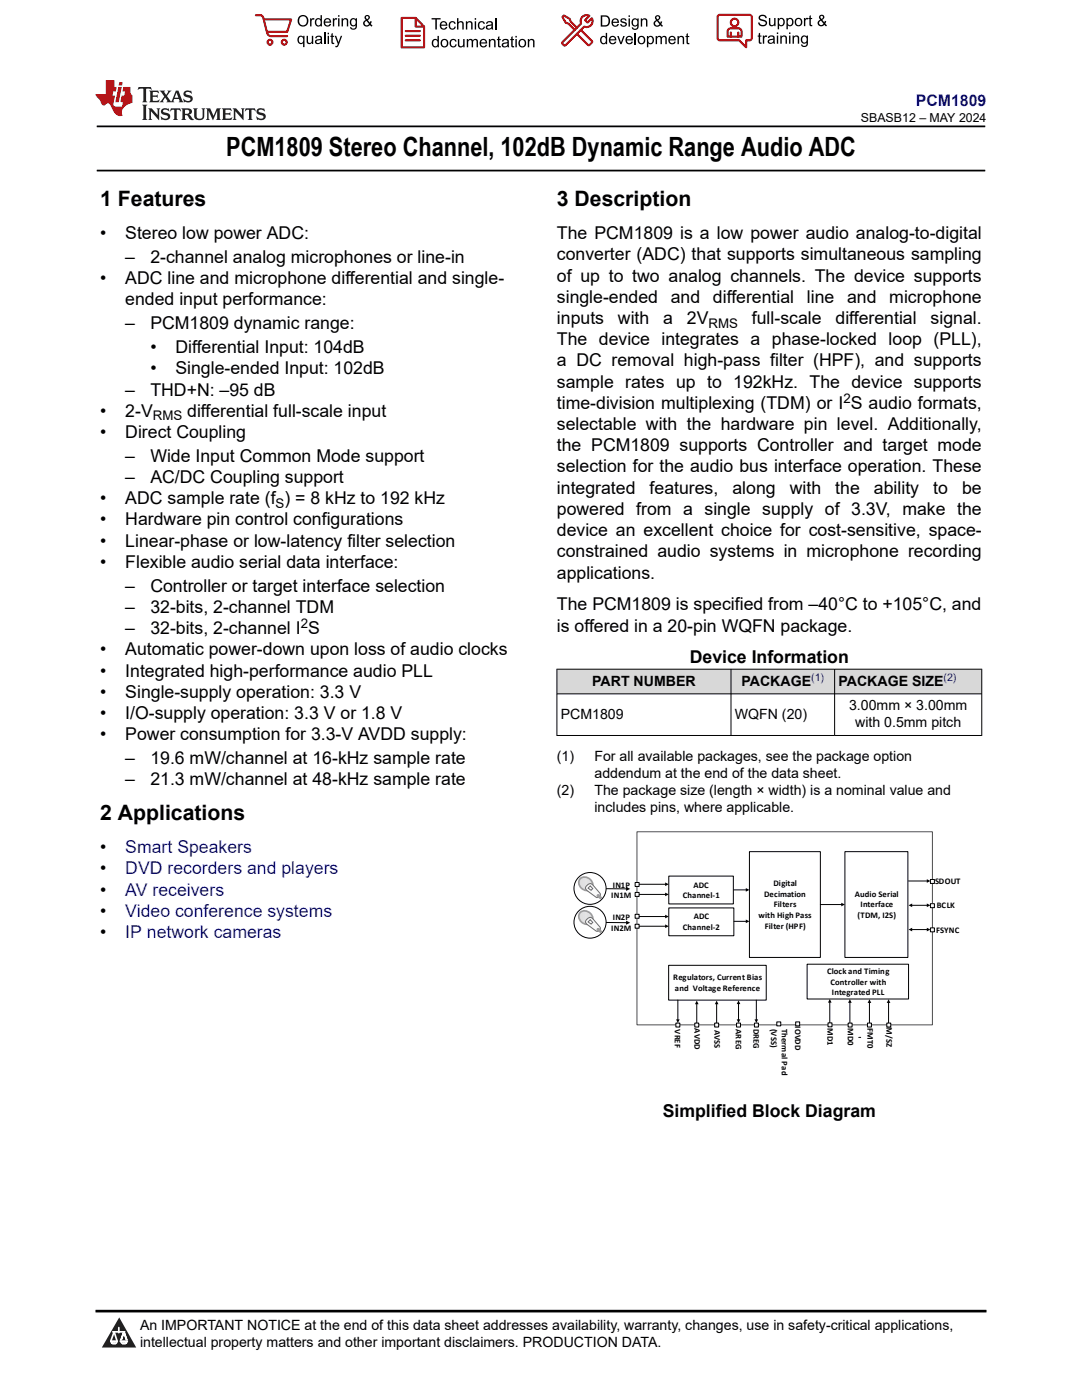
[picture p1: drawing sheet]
<svg xmlns="http://www.w3.org/2000/svg" width="216mm" height="279mm" viewBox="0 0 216 279" stroke-linecap="round" stroke-linejoin="round" font-family="sans-serif">
<defs><g id="words">
<text font-size="5.3" x="45.1" y="31.2">PCM1809 Stereo Channel, 102dB Dynamic Range Audio ADC</text>
<g font-size="4.2">
<text x="20" y="41.2">1 Features</text>
<text x="111.1" y="41.2">3 Description</text>
<text x="20" y="163.7">2 Applications</text>
</g>
<g font-size="3.5">
<text x="20" y="47.7">•</text>
<text x="25" y="47.7">Stereo low power ADC:</text>
<text x="111.1" y="47.7">The PCM1809 is a low power audio analog-to-digital</text>
<text x="25" y="52.5">–</text>
<text x="30" y="52.5">2-channel analog microphones or line-in</text>
<text x="111.1" y="52">converter (ADC) that supports simultaneous sampling</text>
<text x="20" y="56.7">•</text>
<text x="25" y="56.7">ADC line and microphone differential and single-</text>
<text x="111.1" y="56.2">of up to two analog channels. The device supports</text>
<text x="25" y="61">ended input performance:</text>
<text x="25" y="65.7">–</text>
<text x="30" y="65.7">PCM1809 dynamic range:</text>
<text x="111.1" y="60.4">single-ended</text>
<text x="111.1" y="64.7">inputs</text>
<text x="123.3" y="64.7">with</text>
<text x="132.3" y="64.7">a</text>
<text x="133.9" y="60.4">and</text>
<text x="137.1" y="64.7">2V</text>
<text x="142.3" y="60.4">differential</text>
<text x="150" y="64.7">full-scale</text>
<text x="161" y="60.4">line</text>
<text x="166.7" y="64.7">differential</text>
<text x="169" y="60.4">and</text>
<text x="177.5" y="60.4">microphone</text>
<text x="185.7" y="64.7">signal.</text>
<text x="30" y="70.5">•</text>
<text x="35" y="70.5">Differential Input: 104dB</text>
<text x="111.1" y="68.9">The device integrates a phase-locked loop (PLL),</text>
<text x="30" y="74.7">•</text>
<text x="35" y="74.7">Single-ended Input: 102dB</text>
<text x="111.1" y="73.1">a DC removal high-pass filter (HPF), and supports</text>
<text x="111.1" y="77.4">sample rates up to 192kHz. The device supports</text>
<text x="20" y="83.2">•</text>
<text x="25" y="78.9">–</text>
<text x="25" y="83.2">2-V</text>
<text x="30" y="78.9">THD+N: –95 dB</text>
<text x="37.3" y="83.2">differential full-scale input</text>
<text x="111.1" y="81.6">time-division multiplexing (TDM) or I S audio formats,</text>
<text x="20" y="87.4">•</text>
<text x="25" y="87.4">Direct Coupling</text>
<text x="111.1" y="85.8">selectable with the hardware pin level. Additionally,</text>
<text x="25" y="92.2">–</text>
<text x="30" y="92.2">Wide Input Common Mode support</text>
<text x="111.1" y="94.3">selection for the audio bus interface operation. These</text>
<text x="111.1" y="90.1">the PCM1809 supports Controller and target mode</text>
<text x="20" y="100.6">•</text>
<text x="25" y="96.4">–</text>
<text x="25" y="100.6">ADC sample rate (f ) = 8 kHz to 192 kHz</text>
<text x="30" y="96.4">AC/DC Coupling support</text>
<text x="111.1" y="98.5">integrated</text>
<text x="129.6" y="98.5">features,</text>
<text x="146.2" y="98.5">along</text>
<text x="157.6" y="98.5">with</text>
<text x="166.7" y="98.5">the</text>
<text x="174.4" y="98.5">ability</text>
<text x="186.2" y="98.5">to</text>
<text x="192" y="98.5">be</text>
<text x="20" y="104.9">•</text>
<text x="25" y="104.9">Hardware pin control configurations</text>
<text x="111.1" y="102.8">powered from a single supply of 3.3V, make the</text>
<text x="111.1" y="107">device an excellent choice for cost-sensitive, space-</text>
<text x="20" y="109.1">•</text>
<text x="20" y="113.3">•</text>
<text x="25" y="109.1">Linear-phase or low-latency filter selection</text>
<text x="25" y="113.3">Flexible audio serial data interface:</text>
<text x="111.1" y="111.2">constrained audio systems in microphone recording</text>
<text x="25" y="118.1">–</text>
<text x="30" y="118.1">Controller or target interface selection</text>
<text x="111.1" y="115.5">applications.</text>
<text x="25" y="122.3">–</text>
<text x="30" y="122.3">32-bits, 2-channel TDM</text>
<text x="111.1" y="121.8">The PCM1809 is specified from –40°C to +105°C, and</text>
<text x="20" y="130.8">•</text>
<text x="25" y="126.6">–</text>
<text x="25" y="130.8">Automatic power-down upon loss of audio clocks</text>
<text x="30" y="126.6">32-bits, 2-channel I S</text>
<text x="111.1" y="126">is offered in a 20-pin WQFN package.</text>
<text x="20" y="135">•</text>
<text x="25" y="135">Integrated high-performance audio PLL</text>
<text x="137.6" y="132.4">Device Information</text>
<text x="20" y="139.3">•</text>
<text x="20" y="143.5">•</text>
<text x="25" y="139.3">Single-supply operation: 3.3 V</text>
<text x="25" y="143.5">I/O-supply operation: 3.3 V or 1.8 V</text>
<text x="20" y="147.7">•</text>
<text x="25" y="147.7">Power consumption for 3.3-V AVDD supply:</text>
<text x="25" y="152.5">–</text>
<text x="30" y="152.5">19.6 mW/channel at 16-kHz sample rate</text>
<text x="25" y="156.7">–</text>
<text x="30" y="156.7">21.3 mW/channel at 48-kHz sample rate</text>
<text x="20" y="170.3">•</text>
<text x="20" y="174.5">•</text>
<text x="20" y="178.7">•</text>
<text x="20" y="183">•</text>
<text x="20" y="187.2">•</text>
<text x="132.2" y="222.9">Simplified Block Diagram</text>
</g>
<g font-size="3.5" fill="#00f">
<text x="25" y="170.3">Smart Speakers</text>
<text x="25" y="174.5">DVD recorders and players</text>
<text x="25" y="178.7">AV receivers</text>
<text x="25" y="183">Video conference systems</text>
<text x="25" y="187.2">IP network cameras</text>
</g>
<text font-size="3.2" fill="#00f" x="182.7" y="21.1">PCM1809</text>
<g font-size="2.8">
<text x="118.2" y="136.8">PART NUMBER</text>
<text x="148" y="136.8">PACKAGE</text>
<text x="167.3" y="136.8">PACKAGE SIZE</text>
<text x="111.9" y="143.4">PCM1809</text>
<text x="146.6" y="143.4">WQFN (20)</text>
<text x="169.4" y="141.7">3.00mm × 3.00mm</text>
<text x="170.6" y="145.1">with 0.5mm pitch</text>
<text x="111.1" y="151.9">(1)</text>
<text x="118.6" y="151.9">For all available packages, see the package option</text>
<text x="118.6" y="155.3">addendum at the end of the data sheet.</text>
<text x="111.1" y="158.7">(2)</text>
<text x="118.6" y="158.7">The package size (length × width) is a nominal value and</text>
<text x="118.6" y="162.1">includes pins, where applicable.</text>
<text x="27.9" y="265.5">An IMPORTANT NOTICE at the end of this data sheet addresses availability, warranty, changes, use in safety-critical applications,</text>
<text x="27.9" y="268.9">intellectual property matters and other important disclaimers. PRODUCTION DATA.</text>
</g>
<g font-size="2.6">
<text x="141.4" y="65.4">RMS</text>
<text x="30.5" y="83.9">RMS</text>
<text x="168.3" y="80.4">2</text>
<text x="55" y="101.3">S</text>
<text x="60" y="125.4">2</text>
</g>
<text font-size="2.5" x="171.8" y="24.3">SBASB12 – MAY 2024</text>
<g font-size="2.1" fill="#00f">
<text x="161.9" y="135.9">(1)</text>
<text x="188.3" y="135.9">(2)</text>
</g>
<g font-size="1.7">
<text x="122" y="179.1">IN1M</text>
<text x="122.3" y="177.2">IN1P</text>
<text x="136.2" y="179.2">Channel-1</text>
<text x="138.4" y="177.1">ADC</text>
<text x="152.5" y="179">Decimation</text>
<text x="154.3" y="176.8">Digital</text>
<text x="170.6" y="179">Audio Serial</text>
<text x="186.6" y="176.5">SDOUT</text>
<text x="122" y="185.7">IN2M</text>
<text x="122.3" y="183.5">IN2P</text>
<text x="136.3" y="185.6">Channel-2</text>
<text x="138.4" y="183.5">ADC</text>
<text x="151.4" y="183.2">with High Pass</text>
<text x="152.6" y="185.3">Filter (HPF)</text>
<text x="154.4" y="181.1">Filters</text>
<text x="171.1" y="183.2">(TDM, I2S)</text>
<text x="171.7" y="181.1">Interface</text>
<text x="186.9" y="181.3">BCLK</text>
<text x="186.8" y="186.1">FSYNC</text>
<text x="134.3" y="195.7">Regulators, Current Bias</text>
<text x="134.7" y="197.8">and Voltage Reference</text>
<text x="165" y="194.4">Clock and Timing</text>
<text x="165.7" y="196.5">Controller with</text>
<text x="166" y="198.6">Integrated PLL</text>
<text x="134.7" y="205.4" transform="rotate(90 134.7 205.4)">VREF</text>
<text x="138.6" y="205.2" transform="rotate(90 138.6 205.2)">AVDD</text>
<text x="142.6" y="205.5" transform="rotate(90 142.6 205.5)">AVSS</text>
<text x="146.8" y="205.3" transform="rotate(90 146.8 205.3)">AREG</text>
<text x="150.4" y="205.3" transform="rotate(90 150.4 205.3)">DREG</text>
<text x="153.9" y="205.3" transform="rotate(90 153.9 205.3)">(VSS)</text>
<text x="156" y="205.3" transform="rotate(90 156 205.3)">Thermal Pad</text>
<text x="158.7" y="204.8" transform="rotate(90 158.7 204.8)">IOVDD</text>
<text x="165.1" y="205.1" transform="rotate(90 165.1 205.1)">MD1</text>
<text x="169.1" y="205.2" transform="rotate(90 169.1 205.2)">MD0</text>
<text x="173.1" y="205.1" transform="rotate(90 173.1 205.1)">FMT0</text>
<text x="176.9" y="205" transform="rotate(90 176.9 205)">M/SZ</text>
</g>
</g></defs>
<path d="M19.3 25.2h177.3M19.3 34h177.3" fill="none" stroke="#000" stroke-width=".35"/>
<g fill="#d8d8d8">
<path d="M111.1 133.6h84.8v4.9h-84.8z" fill-rule="evenodd"/>
<path d="M111.2 133.6h34.6v4.8h-34.6z" fill-rule="evenodd"/>
<path d="M145.9 133.6h20.6v4.8h-20.6z" fill-rule="evenodd"/>
<path d="M166.6 133.6h29.2v4.8h-29.2z" fill-rule="evenodd"/>
</g>
<path d="M111.1 133.6h84.9M111.1 138.5h84.9M111.1 133.5v13.3M145.9 133.5v13.3M166.5 133.5v13.3M195.9 133.5v13.3M111.1 146.8h84.9M120.7 184.1h4.3" fill="none" stroke="#000" stroke-width=".2"/>
<path d="M124.9 183.7l.8 .4-.8 .4z" fill="#000"/>
<circle cx="117.7" cy="184.1" r="3.2" fill="#fff"/>
<circle cx="117.7" cy="184.1" r="3.2" fill="none" stroke="#000" stroke-width=".2"/>
<path d="M115.6 181.8v2.7M118.2 181.8v2.7" fill="none" stroke="#ddd" stroke-width=".27"/>
<path d="M115.8 181.8v2.7M118 181.8v2.7" fill="none" stroke="#dedede" stroke-width=".2"/>
<path d="M115.9 181.8v2.7M117.9 181.8v2.7" fill="none" stroke="#dfdede" stroke-width=".2"/>
<path d="M115.9 181.8v2.7M117.8 181.8v2.7" fill="none" stroke="#dfdfdf" stroke-width=".2"/>
<path d="M116 181.8v2.7M117.7 181.8v2.7" fill="none" stroke="#e0dfdf" stroke-width=".2"/>
<path d="M116.1 181.8v2.7M117.6 181.8v2.7" fill="none" stroke="#e0e0e0" stroke-width=".2"/>
<path d="M116.2 181.8v2.7M117.5 181.8v2.7" fill="none" stroke="#e1e0e0" stroke-width=".2"/>
<path d="M117.4 181.8v2.7" fill="none" stroke="#e1e1e1" stroke-width=".2"/>
<path d="M116.3 181.8v2.7M116.4 181.8v2.7M117.3 181.8v2.7" fill="none" stroke="#e2e1e1" stroke-width=".2"/>
<path d="M116.5 181.8v2.7M116.6 181.8v2.7M117.1 181.8v2.7M117.2 181.8v2.7" fill="none" stroke="#e3e2e2" stroke-width=".2"/>
<path d="M116.7 181.8v2.7M116.8 181.8v2.7M116.9 181.8v2.7M117 181.8v2.7" fill="none" stroke="#e4e3e3" stroke-width=".2"/>
<path d="M115.8 182.1a1.54 1.54 0 0 1 2 .1 1.54 1.54 0 0 1 .2 2 1.54 1.54 0 0 1-2-.2 1.54 1.54 0 0 1-.2-1.9z" fill="none" stroke="#9d9d9d" stroke-width=".34"/>
<path d="M117.1 183.4l.4-.2a.71 .71 0 0 1 .9 .3l1.3 1.5a.56 .56 0 0 1-.1 .7 .56 .56 0 0 1-.7 .1l-1.6-1.2a.67 .67 0 0 1-.4-.8z" fill-rule="evenodd" fill="#fafafa"/>
<path d="M117.1 183.4l.4-.2a.71 .71 0 0 1 .9 .3l1.3 1.5a.56 .56 0 0 1-.1 .7 .56 .56 0 0 1-.7 .1l-1.6-1.2a.67 .67 0 0 1-.4-.8z" fill="none" stroke="#6c6c6c" stroke-width=".2"/>
<path d="M117.8 183.5l.5 .6-.4 .3-.6-.4z" fill-rule="evenodd" fill="#fafafa"/>
<path d="M117.8 183.5l.5 .6-.4 .3-.6-.4z" fill="none" stroke="#6c6c6c" stroke-width=".2"/>
<path d="M119.2 185.3h.4l.4 .5v.2l-.3 .1-.5-.4z" fill-rule="evenodd" fill="#9d9d9d"/>
<path d="M119.2 185.3h.4l.4 .5v.2l-.3 .1-.5-.4z" fill="none" stroke="#9d9d9d" stroke-width=".2"/>
<path d="M120.7 177.4h4.3" fill="none" stroke="#000" stroke-width=".2"/>
<path d="M124.9 177l.8 .4-.8 .4z" fill="#000"/>
<circle cx="117.7" cy="177.3" r="3.2" fill="#fff"/>
<circle cx="117.7" cy="177.3" r="3.2" fill="none" stroke="#000" stroke-width=".2"/>
<path d="M115.6 175v2.8M118.2 175v2.8" fill="none" stroke="#ddd" stroke-width=".27"/>
<path d="M115.8 175v2.8M118 175v2.8" fill="none" stroke="#dedede" stroke-width=".2"/>
<path d="M115.9 175v2.8M117.9 175v2.8" fill="none" stroke="#dfdede" stroke-width=".2"/>
<path d="M115.9 175v2.8M117.8 175v2.8" fill="none" stroke="#dfdfdf" stroke-width=".2"/>
<path d="M116 175v2.8M117.7 175v2.8" fill="none" stroke="#e0dfdf" stroke-width=".2"/>
<path d="M116.1 175v2.8M117.6 175v2.8" fill="none" stroke="#e0e0e0" stroke-width=".2"/>
<path d="M116.2 175v2.8M117.5 175v2.8" fill="none" stroke="#e1e0e0" stroke-width=".2"/>
<path d="M117.4 175v2.8" fill="none" stroke="#e1e1e1" stroke-width=".2"/>
<path d="M116.3 175v2.8M116.4 175v2.8M117.3 175v2.8" fill="none" stroke="#e2e1e1" stroke-width=".2"/>
<path d="M116.5 175v2.8M116.6 175v2.8M117.1 175v2.8M117.2 175v2.8" fill="none" stroke="#e3e2e2" stroke-width=".2"/>
<path d="M116.7 175v2.8M116.8 175v2.8M116.9 175v2.8M117 175v2.8" fill="none" stroke="#e4e3e3" stroke-width=".2"/>
<path d="M115.8 175.3a1.54 1.54 0 0 1 2 .2 1.54 1.54 0 0 1 .2 1.9 1.54 1.54 0 0 1-2-.1 1.54 1.54 0 0 1-.2-2z" fill="none" stroke="#9d9d9d" stroke-width=".34"/>
<path d="M117.1 176.7l.4-.3a.71 .71 0 0 1 .9 .4l1.3 1.5a.57 .57 0 0 1-.1 .7 .57 .57 0 0 1-.7 0l-1.6-1.2a.66 .66 0 0 1-.4-.8z" fill-rule="evenodd" fill="#fafafa"/>
<path d="M117.1 176.7l.4-.3a.71 .71 0 0 1 .9 .4l1.3 1.5a.57 .57 0 0 1-.1 .7 .57 .57 0 0 1-.7 0l-1.6-1.2a.66 .66 0 0 1-.4-.8z" fill="none" stroke="#6c6c6c" stroke-width=".2"/>
<path d="M117.8 176.8l.5 .5-.4 .4-.6-.5z" fill-rule="evenodd" fill="#fafafa"/>
<path d="M117.8 176.8l.5 .5-.4 .4-.6-.5z" fill="none" stroke="#6c6c6c" stroke-width=".2"/>
<path d="M119.2 178.6h.4l.4 .5v.2h-.3l-.5-.3z" fill-rule="evenodd" fill="#9d9d9d"/>
<path d="M119.2 178.6h.4l.4 .5v.2h-.3l-.5-.3z" fill="none" stroke="#9d9d9d" stroke-width=".2"/>
<path d="M127.1 166h59v38.5h-59z" fill="none" stroke="#505050" stroke-width=".2"/>
<g fill="none" stroke="#000" stroke-width=".2">
<path d="M127.1 176.5h5.7M127.3 178.5h5.5M133.4 174.8h12.9v5.6h-12.9zM146.4 177.6h2.5M149.5 170h14.2v21.1h-14.2zM168.6 170h12.6v21.1h-12.6zM181.3 175.8h3.7M127.1 182.9h5.7M127.3 184.9h5.5M133.4 192.6h19.5v7h-19.5zM133.4 181.2h13v5.5h-13zM135.3 199.6v3.9"/>
<path d="M146.5 183.9h2.4M150.9 199.6v3.9M163.7 180.5h4.3M181.9 180.7h3.1M181.9 185.5h3.1M139 200.3v4M143 200.3v4M147.4 200.3v3.2M169.6 200v4.2M173.5 200.1v4.1M177.3 200.1v4.1"/>
</g>
<g fill="#000">
<path d="M132.7 176.1l.7 .4-.7 .3zM132.7 178.1l.7 .4-.7 .4zM148.8 177.2l.7 .4-.7 .4zM184.9 175.5l.8 .3-.8 .4zM132.7 182.6l.7 .3-.7 .4zM132.7 184.5l.7 .4-.7 .3zM148.8 183.5l.7 .4-.7 .3zM167.9 180.2l.7 .3-.7 .4zM181.3 180.7l.7-.4v.7zM181.3 185.5l.7-.3v.7zM184.9 180.3l.8 .4-.8 .3zM184.9 185.2l.8 .3-.8 .4z"/>
<path d="M134.9 203.4h.7l-.3 .8zM139 199.7l.4 .7h-.7zM143 199.7l.4 .7h-.8zM147.4 199.7l.3 .7h-.7zM147 203.4h.7l-.3 .8zM150.6 203.4h.7l-.4 .8zM169.6 199.4l.3 .7h-.7zM173.5 199.4l.3 .8h-.7zM177.3 199.4l.4 .8h-.8z"/>
</g>
<path d="M126.7 176.8l.8 .1z" fill-rule="evenodd" fill="#f0f0f0"/>
<path d="M126.7 176.7l.8 .1z" fill-rule="evenodd" fill="#f1f1f1"/>
<path d="M126.7 176.7h.8z" fill-rule="evenodd" fill="#f3f3f3"/>
<g fill="#f4f4f4">
<path d="M126.7 176.6l.8 .1z" fill-rule="evenodd"/>
<path d="M126.7 176.6h.8z" fill-rule="evenodd"/>
</g>
<path d="M126.7 176.6h.8z" fill-rule="evenodd" fill="#f5f5f5"/>
<path d="M126.7 176.5l.8 .1z" fill-rule="evenodd" fill="#f6f6f6"/>
<path d="M126.7 176.5h.8z" fill-rule="evenodd" fill="#f7f7f7"/>
<path d="M126.7 176.5h.8z" fill-rule="evenodd" fill="#f8f8f8"/>
<path d="M126.7 176.4l.8 .1z" fill-rule="evenodd" fill="#f9f9f9"/>
<path d="M126.7 176.4h.8z" fill-rule="evenodd" fill="#fafafa"/>
<path d="M126.7 176.4h.8z" fill-rule="evenodd" fill="#fbfbfb"/>
<path d="M126.7 176.3l.8 .1z" fill-rule="evenodd" fill="#fcfcfc"/>
<path d="M126.7 176.2l.8 .1z" fill-rule="evenodd" fill="#fefefe"/>
<path d="M126.7 176.1l.8 .1z" fill-rule="evenodd" fill="#fff"/>
<path d="M126.7 176.1h.8v.8h-.8z" fill="none" stroke="#000" stroke-width=".2"/>
<path d="M126.7 178.8l.8 .1z" fill-rule="evenodd" fill="#f0f0f0"/>
<path d="M126.7 178.7l.8 .1z" fill-rule="evenodd" fill="#f1f1f1"/>
<path d="M126.7 178.6l.8 .1z" fill-rule="evenodd" fill="#f3f3f3"/>
<g fill="#f4f4f4">
<path d="M126.7 178.6h.8z" fill-rule="evenodd"/>
<path d="M126.7 178.6h.8z" fill-rule="evenodd"/>
</g>
<path d="M126.7 178.5l.8 .1z" fill-rule="evenodd" fill="#f5f5f5"/>
<path d="M126.7 178.5h.8z" fill-rule="evenodd" fill="#f6f6f6"/>
<path d="M126.7 178.5h.8z" fill-rule="evenodd" fill="#f7f7f7"/>
<path d="M126.7 178.5h.8z" fill-rule="evenodd" fill="#f8f8f8"/>
<path d="M126.7 178.4l.8 .1z" fill-rule="evenodd" fill="#f9f9f9"/>
<path d="M126.7 178.4h.8z" fill-rule="evenodd" fill="#fafafa"/>
<path d="M126.7 178.4h.8z" fill-rule="evenodd" fill="#fbfbfb"/>
<path d="M126.7 178.3l.8 .1z" fill-rule="evenodd" fill="#fcfcfc"/>
<path d="M126.7 178.2l.8 .1z" fill-rule="evenodd" fill="#fefefe"/>
<path d="M126.7 178.1l.8 .1z" fill-rule="evenodd" fill="#fff"/>
<path d="M126.7 178.1h.8v.8h-.8z" fill="none" stroke="#000" stroke-width=".2"/>
<path d="M126.7 183.2l.8 .1z" fill-rule="evenodd" fill="#f0f0f0"/>
<path d="M126.7 183.1l.8 .1z" fill-rule="evenodd" fill="#f1f1f1"/>
<path d="M126.7 183l.8 .1z" fill-rule="evenodd" fill="#f3f3f3"/>
<g fill="#f4f4f4">
<path d="M126.7 183h.8z" fill-rule="evenodd"/>
<path d="M126.7 183h.8z" fill-rule="evenodd"/>
</g>
<path d="M126.7 182.9l.8 .1z" fill-rule="evenodd" fill="#f5f5f5"/>
<path d="M126.7 182.9h.8z" fill-rule="evenodd" fill="#f6f6f6"/>
<path d="M126.7 182.9h.8z" fill-rule="evenodd" fill="#f7f7f7"/>
<path d="M126.7 182.8l.8 .1z" fill-rule="evenodd" fill="#f8f8f8"/>
<path d="M126.7 182.8h.8z" fill-rule="evenodd" fill="#f9f9f9"/>
<path d="M126.7 182.8h.8z" fill-rule="evenodd" fill="#fafafa"/>
<path d="M126.7 182.7l.8 .1z" fill-rule="evenodd" fill="#fbfbfb"/>
<path d="M126.7 182.7h.8z" fill-rule="evenodd" fill="#fcfcfc"/>
<path d="M126.7 182.6l.8 .1z" fill-rule="evenodd" fill="#fefefe"/>
<path d="M126.7 182.5l.8 .1z" fill-rule="evenodd" fill="#fff"/>
<path d="M126.7 182.5h.8v.8h-.8z" fill="none" stroke="#000" stroke-width=".2"/>
<path d="M126.7 185.1l.8 .1z" fill-rule="evenodd" fill="#f0f0f0"/>
<path d="M126.7 185l.8 .1z" fill-rule="evenodd" fill="#f1f1f1"/>
<path d="M126.7 185h.8z" fill-rule="evenodd" fill="#f3f3f3"/>
<g fill="#f4f4f4">
<path d="M126.7 185h.8z" fill-rule="evenodd"/>
<path d="M126.7 184.9l.8 .1z" fill-rule="evenodd"/>
</g>
<path d="M126.7 184.9h.8z" fill-rule="evenodd" fill="#f5f5f5"/>
<path d="M126.7 184.9h.8z" fill-rule="evenodd" fill="#f6f6f6"/>
<path d="M126.7 184.9h.8z" fill-rule="evenodd" fill="#f7f7f7"/>
<path d="M126.7 184.8l.8 .1z" fill-rule="evenodd" fill="#f8f8f8"/>
<path d="M126.7 184.8h.8z" fill-rule="evenodd" fill="#f9f9f9"/>
<path d="M126.7 184.8h.8z" fill-rule="evenodd" fill="#fafafa"/>
<path d="M126.7 184.7l.8 .1z" fill-rule="evenodd" fill="#fbfbfb"/>
<path d="M126.7 184.7h.8z" fill-rule="evenodd" fill="#fcfcfc"/>
<path d="M126.7 184.6l.8 .1z" fill-rule="evenodd" fill="#fefefe"/>
<path d="M126.7 184.5l.8 .1z" fill-rule="evenodd" fill="#fff"/>
<path d="M126.7 184.5h.8v.7h-.8z" fill="none" stroke="#000" stroke-width=".2"/>
<path d="M185.7 185.9l.7 .1z" fill-rule="evenodd" fill="#f0f0f0"/>
<path d="M185.7 185.8l.7 .1z" fill-rule="evenodd" fill="#f1f1f1"/>
<path d="M185.7 185.7l.7 .1z" fill-rule="evenodd" fill="#f3f3f3"/>
<g fill="#f4f4f4">
<path d="M185.7 185.7h.7z" fill-rule="evenodd"/>
<path d="M185.7 185.7h.7z" fill-rule="evenodd"/>
</g>
<path d="M185.7 185.6l.7 .1z" fill-rule="evenodd" fill="#f5f5f5"/>
<path d="M185.7 185.6h.7z" fill-rule="evenodd" fill="#f6f6f6"/>
<path d="M185.7 185.6h.7z" fill-rule="evenodd" fill="#f7f7f7"/>
<path d="M185.7 185.5l.7 .1z" fill-rule="evenodd" fill="#f8f8f8"/>
<path d="M185.7 185.5h.7z" fill-rule="evenodd" fill="#f9f9f9"/>
<path d="M185.7 185.5h.7z" fill-rule="evenodd" fill="#fafafa"/>
<path d="M185.7 185.4l.7 .1z" fill-rule="evenodd" fill="#fbfbfb"/>
<path d="M185.7 185.4h.7z" fill-rule="evenodd" fill="#fcfcfc"/>
<path d="M185.7 185.3l.7 .1z" fill-rule="evenodd" fill="#fefefe"/>
<path d="M185.7 185.2l.7 .1z" fill-rule="evenodd" fill="#fff"/>
<path d="M185.7 185.2h.7v.8h-.7z" fill="none" stroke="#000" stroke-width=".2"/>
<path d="M185.7 181l.7 .1z" fill-rule="evenodd" fill="#f0f0f0"/>
<path d="M185.7 180.9l.7 .1z" fill-rule="evenodd" fill="#f1f1f1"/>
<path d="M185.7 180.9h.7z" fill-rule="evenodd" fill="#f3f3f3"/>
<g fill="#f4f4f4">
<path d="M185.7 180.9h.7z" fill-rule="evenodd"/>
<path d="M185.7 180.8l.7 .1z" fill-rule="evenodd"/>
</g>
<path d="M185.7 180.8h.7z" fill-rule="evenodd" fill="#f5f5f5"/>
<path d="M185.7 180.8h.7z" fill-rule="evenodd" fill="#f6f6f6"/>
<path d="M185.7 180.7l.7 .1z" fill-rule="evenodd" fill="#f7f7f7"/>
<path d="M185.7 180.7h.7z" fill-rule="evenodd" fill="#f8f8f8"/>
<path d="M185.7 180.7h.7z" fill-rule="evenodd" fill="#f9f9f9"/>
<path d="M185.7 180.6l.7 .1z" fill-rule="evenodd" fill="#fafafa"/>
<path d="M185.7 180.6h.7z" fill-rule="evenodd" fill="#fbfbfb"/>
<path d="M185.7 180.6h.7z" fill-rule="evenodd" fill="#fcfcfc"/>
<path d="M185.7 180.5l.7 .1z" fill-rule="evenodd" fill="#fefefe"/>
<path d="M185.7 180.4l.7 .1z" fill-rule="evenodd" fill="#fff"/>
<path d="M185.7 180.4h.7v.7h-.7z" fill="none" stroke="#000" stroke-width=".2"/>
<path d="M185.7 176.2l.7 .1z" fill-rule="evenodd" fill="#f0f0f0"/>
<path d="M185.7 176.1l.7 .1z" fill-rule="evenodd" fill="#f1f1f1"/>
<path d="M185.7 176.1h.7z" fill-rule="evenodd" fill="#f3f3f3"/>
<g fill="#f4f4f4">
<path d="M185.7 176l.7 .1z" fill-rule="evenodd"/>
<path d="M185.7 176h.7z" fill-rule="evenodd"/>
</g>
<path d="M185.7 176h.7z" fill-rule="evenodd" fill="#f5f5f5"/>
<path d="M185.7 175.9l.7 .1z" fill-rule="evenodd" fill="#f6f6f6"/>
<path d="M185.7 175.9h.7z" fill-rule="evenodd" fill="#f7f7f7"/>
<path d="M185.7 175.9h.7z" fill-rule="evenodd" fill="#f8f8f8"/>
<path d="M185.7 175.8l.7 .1z" fill-rule="evenodd" fill="#f9f9f9"/>
<path d="M185.7 175.8h.7z" fill-rule="evenodd" fill="#fafafa"/>
<path d="M185.7 175.8h.7z" fill-rule="evenodd" fill="#fbfbfb"/>
<path d="M185.7 175.7l.7 .1z" fill-rule="evenodd" fill="#fcfcfc"/>
<path d="M185.7 175.6l.7 .1z" fill-rule="evenodd" fill="#fefefe"/>
<path d="M185.7 175.5l.7 .1z" fill-rule="evenodd" fill="#fff"/>
<path d="M185.7 175.5h.7v.8h-.7z" fill="none" stroke="#000" stroke-width=".2"/>
<path d="M134.9 204.9l.8 .1z" fill-rule="evenodd" fill="#f0f0f0"/>
<path d="M134.9 204.8l.8 .1z" fill-rule="evenodd" fill="#f1f1f1"/>
<path d="M134.9 204.7l.8 .1z" fill-rule="evenodd" fill="#f3f3f3"/>
<g fill="#f4f4f4">
<path d="M134.9 204.7h.8z" fill-rule="evenodd"/>
<path d="M134.9 204.7h.8z" fill-rule="evenodd"/>
</g>
<path d="M134.9 204.6l.8 .1z" fill-rule="evenodd" fill="#f5f5f5"/>
<path d="M134.9 204.6h.8z" fill-rule="evenodd" fill="#f6f6f6"/>
<path d="M134.9 204.6h.8z" fill-rule="evenodd" fill="#f7f7f7"/>
<path d="M134.9 204.5l.8 .1z" fill-rule="evenodd" fill="#f8f8f8"/>
<path d="M134.9 204.5h.8z" fill-rule="evenodd" fill="#f9f9f9"/>
<path d="M134.9 204.5h.8z" fill-rule="evenodd" fill="#fafafa"/>
<path d="M134.9 204.4l.8 .1z" fill-rule="evenodd" fill="#fbfbfb"/>
<path d="M134.9 204.4h.8z" fill-rule="evenodd" fill="#fcfcfc"/>
<path d="M134.9 204.3l.8 .1z" fill-rule="evenodd" fill="#fefefe"/>
<path d="M134.9 204.2l.8 .1z" fill-rule="evenodd" fill="#fff"/>
<path d="M134.9 204.2h.8v.8h-.8z" fill="none" stroke="#000" stroke-width=".2"/>
<path d="M138.6 204.9l.8 .1z" fill-rule="evenodd" fill="#f0f0f0"/>
<path d="M138.6 204.8l.8 .1z" fill-rule="evenodd" fill="#f1f1f1"/>
<path d="M138.6 204.7l.8 .1z" fill-rule="evenodd" fill="#f3f3f3"/>
<g fill="#f4f4f4">
<path d="M138.6 204.7h.8z" fill-rule="evenodd"/>
<path d="M138.6 204.7h.8z" fill-rule="evenodd"/>
</g>
<path d="M138.6 204.6l.8 .1z" fill-rule="evenodd" fill="#f5f5f5"/>
<path d="M138.6 204.6h.8z" fill-rule="evenodd" fill="#f6f6f6"/>
<path d="M138.6 204.6h.8z" fill-rule="evenodd" fill="#f7f7f7"/>
<path d="M138.6 204.5l.8 .1z" fill-rule="evenodd" fill="#f8f8f8"/>
<path d="M138.6 204.5h.8z" fill-rule="evenodd" fill="#f9f9f9"/>
<path d="M138.6 204.5h.8z" fill-rule="evenodd" fill="#fafafa"/>
<path d="M138.6 204.4l.8 .1z" fill-rule="evenodd" fill="#fbfbfb"/>
<path d="M138.6 204.4h.8z" fill-rule="evenodd" fill="#fcfcfc"/>
<path d="M138.6 204.3l.8 .1z" fill-rule="evenodd" fill="#fefefe"/>
<path d="M138.6 204.2l.8 .1z" fill-rule="evenodd" fill="#fff"/>
<path d="M138.6 204.2h.8v.8h-.8z" fill="none" stroke="#000" stroke-width=".2"/>
<path d="M142.6 204.9l.8 .1z" fill-rule="evenodd" fill="#f0f0f0"/>
<path d="M142.6 204.8l.8 .1z" fill-rule="evenodd" fill="#f1f1f1"/>
<path d="M142.6 204.7l.8 .1z" fill-rule="evenodd" fill="#f3f3f3"/>
<g fill="#f4f4f4">
<path d="M142.6 204.7h.8z" fill-rule="evenodd"/>
<path d="M142.6 204.7h.8z" fill-rule="evenodd"/>
</g>
<path d="M142.6 204.6l.8 .1z" fill-rule="evenodd" fill="#f5f5f5"/>
<path d="M142.6 204.6h.8z" fill-rule="evenodd" fill="#f6f6f6"/>
<path d="M142.6 204.6h.8z" fill-rule="evenodd" fill="#f7f7f7"/>
<path d="M142.6 204.5l.8 .1z" fill-rule="evenodd" fill="#f8f8f8"/>
<path d="M142.6 204.5h.8z" fill-rule="evenodd" fill="#f9f9f9"/>
<path d="M142.6 204.5h.8z" fill-rule="evenodd" fill="#fafafa"/>
<path d="M142.6 204.4l.8 .1z" fill-rule="evenodd" fill="#fbfbfb"/>
<path d="M142.6 204.4h.8z" fill-rule="evenodd" fill="#fcfcfc"/>
<path d="M142.6 204.3l.8 .1z" fill-rule="evenodd" fill="#fefefe"/>
<path d="M142.6 204.2l.8 .1z" fill-rule="evenodd" fill="#fff"/>
<path d="M142.6 204.2h.8v.8h-.8z" fill="none" stroke="#000" stroke-width=".2"/>
<path d="M147 204.9l.8 .1z" fill-rule="evenodd" fill="#f0f0f0"/>
<path d="M147 204.8l.8 .1z" fill-rule="evenodd" fill="#f1f1f1"/>
<path d="M147 204.7l.8 .1z" fill-rule="evenodd" fill="#f3f3f3"/>
<g fill="#f4f4f4">
<path d="M147 204.7h.8z" fill-rule="evenodd"/>
<path d="M147 204.7h.8z" fill-rule="evenodd"/>
</g>
<path d="M147 204.6l.8 .1z" fill-rule="evenodd" fill="#f5f5f5"/>
<path d="M147 204.6h.8z" fill-rule="evenodd" fill="#f6f6f6"/>
<path d="M147 204.6h.8z" fill-rule="evenodd" fill="#f7f7f7"/>
<path d="M147 204.5l.8 .1z" fill-rule="evenodd" fill="#f8f8f8"/>
<path d="M147 204.5h.8z" fill-rule="evenodd" fill="#f9f9f9"/>
<path d="M147 204.5h.8z" fill-rule="evenodd" fill="#fafafa"/>
<path d="M147 204.4l.8 .1z" fill-rule="evenodd" fill="#fbfbfb"/>
<path d="M147 204.4h.8z" fill-rule="evenodd" fill="#fcfcfc"/>
<path d="M147 204.3l.8 .1z" fill-rule="evenodd" fill="#fefefe"/>
<path d="M147 204.2l.8 .1z" fill-rule="evenodd" fill="#fff"/>
<path d="M147 204.2h.8v.8h-.8z" fill="none" stroke="#000" stroke-width=".2"/>
<path d="M150.5 204.9l.8 .1z" fill-rule="evenodd" fill="#f0f0f0"/>
<path d="M150.5 204.8l.8 .1z" fill-rule="evenodd" fill="#f1f1f1"/>
<path d="M150.5 204.7l.8 .1z" fill-rule="evenodd" fill="#f3f3f3"/>
<g fill="#f4f4f4">
<path d="M150.5 204.7h.8z" fill-rule="evenodd"/>
<path d="M150.5 204.7h.8z" fill-rule="evenodd"/>
</g>
<path d="M150.5 204.6l.8 .1z" fill-rule="evenodd" fill="#f5f5f5"/>
<path d="M150.5 204.6h.8z" fill-rule="evenodd" fill="#f6f6f6"/>
<path d="M150.5 204.6h.8z" fill-rule="evenodd" fill="#f7f7f7"/>
<path d="M150.5 204.5l.8 .1z" fill-rule="evenodd" fill="#f8f8f8"/>
<path d="M150.5 204.5h.8z" fill-rule="evenodd" fill="#f9f9f9"/>
<path d="M150.5 204.5h.8z" fill-rule="evenodd" fill="#fafafa"/>
<path d="M150.5 204.4l.8 .1z" fill-rule="evenodd" fill="#fbfbfb"/>
<path d="M150.5 204.4h.8z" fill-rule="evenodd" fill="#fcfcfc"/>
<path d="M150.5 204.3l.8 .1z" fill-rule="evenodd" fill="#fefefe"/>
<path d="M150.5 204.2l.8 .1z" fill-rule="evenodd" fill="#fff"/>
<path d="M150.5 204.2h.8v.8h-.8z" fill="none" stroke="#000" stroke-width=".2"/>
<path d="M169.2 204.9l.8 .1z" fill-rule="evenodd" fill="#f0f0f0"/>
<path d="M169.2 204.8l.8 .1z" fill-rule="evenodd" fill="#f1f1f1"/>
<path d="M169.2 204.7l.8 .1z" fill-rule="evenodd" fill="#f3f3f3"/>
<g fill="#f4f4f4">
<path d="M169.2 204.7h.8z" fill-rule="evenodd"/>
<path d="M169.2 204.7h.8z" fill-rule="evenodd"/>
</g>
<path d="M169.2 204.6l.8 .1z" fill-rule="evenodd" fill="#f5f5f5"/>
<path d="M169.2 204.6h.8z" fill-rule="evenodd" fill="#f6f6f6"/>
<path d="M169.2 204.6h.8z" fill-rule="evenodd" fill="#f7f7f7"/>
<path d="M169.2 204.5l.8 .1z" fill-rule="evenodd" fill="#f8f8f8"/>
<path d="M169.2 204.5h.8z" fill-rule="evenodd" fill="#f9f9f9"/>
<path d="M169.2 204.5h.8z" fill-rule="evenodd" fill="#fafafa"/>
<path d="M169.2 204.4l.8 .1z" fill-rule="evenodd" fill="#fbfbfb"/>
<path d="M169.2 204.4h.8z" fill-rule="evenodd" fill="#fcfcfc"/>
<path d="M169.2 204.3l.8 .1z" fill-rule="evenodd" fill="#fefefe"/>
<path d="M169.2 204.2l.8 .1z" fill-rule="evenodd" fill="#fff"/>
<path d="M169.2 204.2h.8v.8h-.8z" fill="none" stroke="#000" stroke-width=".2"/>
<path d="M173.1 204.9l.8 .1z" fill-rule="evenodd" fill="#f0f0f0"/>
<path d="M173.1 204.8l.8 .1z" fill-rule="evenodd" fill="#f1f1f1"/>
<path d="M173.1 204.7l.8 .1z" fill-rule="evenodd" fill="#f3f3f3"/>
<g fill="#f4f4f4">
<path d="M173.1 204.7h.8z" fill-rule="evenodd"/>
<path d="M173.1 204.7h.8z" fill-rule="evenodd"/>
</g>
<path d="M173.1 204.6l.8 .1z" fill-rule="evenodd" fill="#f5f5f5"/>
<path d="M173.1 204.6h.8z" fill-rule="evenodd" fill="#f6f6f6"/>
<path d="M173.1 204.6h.8z" fill-rule="evenodd" fill="#f7f7f7"/>
<path d="M173.1 204.5l.8 .1z" fill-rule="evenodd" fill="#f8f8f8"/>
<path d="M173.1 204.5h.8z" fill-rule="evenodd" fill="#f9f9f9"/>
<path d="M173.1 204.5h.8z" fill-rule="evenodd" fill="#fafafa"/>
<path d="M173.1 204.4l.8 .1z" fill-rule="evenodd" fill="#fbfbfb"/>
<path d="M173.1 204.4h.8z" fill-rule="evenodd" fill="#fcfcfc"/>
<path d="M173.1 204.3l.8 .1z" fill-rule="evenodd" fill="#fefefe"/>
<path d="M173.1 204.2l.8 .1z" fill-rule="evenodd" fill="#fff"/>
<path d="M173.1 204.2h.8v.8h-.8z" fill="none" stroke="#000" stroke-width=".2"/>
<path d="M176.9 204.9l.8 .1z" fill-rule="evenodd" fill="#f0f0f0"/>
<path d="M176.9 204.8l.8 .1z" fill-rule="evenodd" fill="#f1f1f1"/>
<path d="M176.9 204.7l.8 .1z" fill-rule="evenodd" fill="#f3f3f3"/>
<g fill="#f4f4f4">
<path d="M176.9 204.7h.8z" fill-rule="evenodd"/>
<path d="M176.9 204.7h.8z" fill-rule="evenodd"/>
</g>
<path d="M176.9 204.6l.8 .1z" fill-rule="evenodd" fill="#f5f5f5"/>
<path d="M176.9 204.6h.8z" fill-rule="evenodd" fill="#f6f6f6"/>
<path d="M176.9 204.6h.8z" fill-rule="evenodd" fill="#f7f7f7"/>
<path d="M176.9 204.5l.8 .1z" fill-rule="evenodd" fill="#f8f8f8"/>
<path d="M176.9 204.5h.8z" fill-rule="evenodd" fill="#f9f9f9"/>
<path d="M176.9 204.5h.8z" fill-rule="evenodd" fill="#fafafa"/>
<path d="M176.9 204.4l.8 .1z" fill-rule="evenodd" fill="#fbfbfb"/>
<path d="M176.9 204.4h.8z" fill-rule="evenodd" fill="#fcfcfc"/>
<path d="M176.9 204.3l.8 .1z" fill-rule="evenodd" fill="#fefefe"/>
<path d="M176.9 204.2l.8 .1z" fill-rule="evenodd" fill="#fff"/>
<path d="M176.9 204.2h.8v.8h-.8z" fill="none" stroke="#000" stroke-width=".2"/>
<path d="M155 204.6l.8 .1z" fill-rule="evenodd" fill="#f0f0f0"/>
<path d="M155 204.5l.8 .1z" fill-rule="evenodd" fill="#f1f1f1"/>
<path d="M155 204.5h.8z" fill-rule="evenodd" fill="#f3f3f3"/>
<g fill="#f4f4f4">
<path d="M155 204.5h.8z" fill-rule="evenodd"/>
<path d="M155 204.4l.8 .1z" fill-rule="evenodd"/>
</g>
<path d="M155 204.4h.8z" fill-rule="evenodd" fill="#f5f5f5"/>
<path d="M155 204.4h.8z" fill-rule="evenodd" fill="#f6f6f6"/>
<path d="M155 204.3l.8 .1z" fill-rule="evenodd" fill="#f7f7f7"/>
<path d="M155 204.3h.8z" fill-rule="evenodd" fill="#f8f8f8"/>
<path d="M155 204.3h.8z" fill-rule="evenodd" fill="#f9f9f9"/>
<path d="M155 204.2l.8 .1z" fill-rule="evenodd" fill="#fafafa"/>
<path d="M155 204.2h.8z" fill-rule="evenodd" fill="#fbfbfb"/>
<path d="M155 204.1l.8 .1z" fill-rule="evenodd" fill="#fcfcfc"/>
<path d="M155 204l.8 .1z" fill-rule="evenodd" fill="#fefefe"/>
<path d="M155 203.9l.8 .1z" fill-rule="evenodd" fill="#fff"/>
<path d="M155 203.9h.8v.8h-.8z" fill="none" stroke="#000" stroke-width=".2"/>
<path d="M158.8 204.6l.8 .1z" fill-rule="evenodd" fill="#f0f0f0"/>
<path d="M158.8 204.5l.8 .1z" fill-rule="evenodd" fill="#f1f1f1"/>
<path d="M158.8 204.5h.8z" fill-rule="evenodd" fill="#f3f3f3"/>
<g fill="#f4f4f4">
<path d="M158.8 204.5h.8z" fill-rule="evenodd"/>
<path d="M158.8 204.4l.8 .1z" fill-rule="evenodd"/>
</g>
<path d="M158.8 204.4h.8z" fill-rule="evenodd" fill="#f5f5f5"/>
<path d="M158.8 204.4h.8z" fill-rule="evenodd" fill="#f6f6f6"/>
<path d="M158.8 204.3l.8 .1z" fill-rule="evenodd" fill="#f7f7f7"/>
<path d="M158.8 204.3h.8z" fill-rule="evenodd" fill="#f8f8f8"/>
<path d="M158.8 204.3h.8z" fill-rule="evenodd" fill="#f9f9f9"/>
<path d="M158.8 204.2l.8 .1z" fill-rule="evenodd" fill="#fafafa"/>
<path d="M158.8 204.2h.8z" fill-rule="evenodd" fill="#fbfbfb"/>
<path d="M158.8 204.1l.8 .1z" fill-rule="evenodd" fill="#fcfcfc"/>
<path d="M158.8 204l.8 .1z" fill-rule="evenodd" fill="#fefefe"/>
<path d="M158.8 203.9l.8 .1z" fill-rule="evenodd" fill="#fff"/>
<path d="M161 192.4h20.3v7h-20.3zM158.8 203.9h.8v.8h-.8zM165.6 200v4.1" fill="none" stroke="#000" stroke-width=".2"/>
<path d="M165.6 199.4l.3 .7h-.7z" fill="#000"/>
<path d="M165.2 204.8l.8 .1z" fill-rule="evenodd" fill="#f0f0f0"/>
<path d="M165.2 204.7l.8 .1z" fill-rule="evenodd" fill="#f1f1f1"/>
<path d="M165.2 204.7h.8z" fill-rule="evenodd" fill="#f3f3f3"/>
<g fill="#f4f4f4">
<path d="M165.2 204.7h.8z" fill-rule="evenodd"/>
<path d="M165.2 204.6l.8 .1z" fill-rule="evenodd"/>
</g>
<path d="M165.2 204.6h.8z" fill-rule="evenodd" fill="#f5f5f5"/>
<path d="M165.2 204.6h.8z" fill-rule="evenodd" fill="#f6f6f6"/>
<path d="M165.2 204.5l.8 .1z" fill-rule="evenodd" fill="#f7f7f7"/>
<path d="M165.2 204.5h.8z" fill-rule="evenodd" fill="#f8f8f8"/>
<path d="M165.2 204.5h.8z" fill-rule="evenodd" fill="#f9f9f9"/>
<path d="M165.2 204.4l.8 .1z" fill-rule="evenodd" fill="#fafafa"/>
<path d="M165.2 204.4h.8z" fill-rule="evenodd" fill="#fbfbfb"/>
<path d="M165.2 204.3l.8 .1z" fill-rule="evenodd" fill="#fcfcfc"/>
<path d="M165.2 204.2l.8 .1z" fill-rule="evenodd" fill="#fefefe"/>
<path d="M165.2 204.1l.8 .1z" fill-rule="evenodd" fill="#fff"/>
<path d="M165.2 204.1h.8v.8h-.8zM171.3 207h.4" fill="none" stroke="#000" stroke-width=".2"/>
<path d="M0 0h215.9v23.8h-215.9z" fill-rule="evenodd" fill="#fff"/>
<path d="M27.7 17.4l-.2 .6 .5-.3h.6v.1v2.2l-.2 .4h1l-.2-.4v-2.2v-.1h.5l.5 .3-.1-.6zM29.8 18.1l.2 .4v1.5l-.2 .4h1.9l.1-.6a1.08 1.08 0 0 1-1.3 .2v-.7h.6l.4 .2v-.6l-.4 .2h-.6v-.6l.2-.1a1 1 0 0 1 1 .2l-.1-.5zM31.8 18.1l1 1.1-1 1.2h.9l-.2-.2 .4-.7 .5 .7-.2 .2h1.6l-.2-.2 .1-.4h1l.1 .4-.1 .2h.9l-.2-.3-.8-2h-.5l-1 2.2-.8-1.1 .9-1.1h-.8l.2 .2-.5 .7-.3-.7 .1-.2zM35.2 18.5l.4 1h-.8zM36.8 18.2a.65 .65 0 0 0-.2 .7 .65 .65 0 0 0 .6 .5l.7 .2 .1 .2a.79 .79 0 0 1-.7 .4 .79 .79 0 0 1-.7-.5l.1 .7 .2-.1a.93 .93 0 0 0 1.1 .1 .93 .93 0 0 0 .4-1 1.46 1.46 0 0 0-1.2-.6l-.1-.3a1.09 1.09 0 0 1 1.2 .2l-.2-.6-.1 .1-.6-.2zM28.4 20.9l.2 .4v2.3l-.2 .3h1l-.2-.3v-2.3l.2-.4zM29.6 21.6l.2 .4v1.6l-.2 .3h.8l-.3-.3v-1.4l1.7 1.8v-2l.2-.4h-.8l.2 .2 .1 1.1-1.2-1.3zM32.3 21.8a.65 .65 0 0 0-.2 .7 .65 .65 0 0 0 .7 .4l.6 .2 .1 .2a.79 .79 0 0 1-.7 .4 .79 .79 0 0 1-.7-.5l.1 .7 .2-.1a.93 .93 0 0 0 1.1 .1 .93 .93 0 0 0 .4-.9 1.46 1.46 0 0 0-1.2-.6l-.1-.4a1.09 1.09 0 0 1 1.2 .2l-.2-.6-.1 .1-.6-.1zM34.1 21.6l-.1 .7a.63 .63 0 0 1 .7-.4l.1 1.7-.3 .3h1l-.2-.3v-1.7a.66 .66 0 0 1 .8 .4l-.1-.7zM36.2 21.6l.2 .4v1.6l-.2 .3h.9l-.2-.2v-.7h.5l.1 .2a.79 .79 0 0 0 1.2 .6l-1-.9a.61 .61 0 0 0 .6-.6 .61 .61 0 0 0-.5-.6zM36.9 21.9h.2a.47 .47 0 0 1 .5 .1 .47 .47 0 0 1 .1 .5l-.2 .2h-.6zM38.5 21.6l.2 .2a2.27 2.27 0 0 0 .4 2 1.04 1.04 0 0 0 1.7-.7v-1.3l.2-.2h-.8l.2 .4v1.1a.6 .6 0 0 1-.6 .6 .6 .6 0 0 1-.6-.6v-1.1l.3-.4zM41.1 21.6l.2 .4v1.6l-.2 .3h.7l-.2-.3v-1.5l.9 1.9 .8-1.9v1.5l-.2 .3h1l-.3-.3v-1.6l.3-.4h-.8l-.7 1.5-.7-1.5zM44.3 21.6l.2 .4v1.6l-.2 .3h1.9l.1-.5a1.09 1.09 0 0 1-1.3 .1v-.6h.6l.4 .1v-.6l-.4 .2h-.6v-.6l.2-.1a1.01 1.01 0 0 1 1 .3l-.1-.6zM46.4 21.6l.3 .4v1.6l-.3 .3h.8l-.2-.3v-1.4l1.6 1.8v-2l.2-.4h-.7l.2 .2v1.1l-1.2-1.3zM49 21.6l-.1 .7a.63 .63 0 0 1 .8-.4v1.7l-.3 .3h1l-.2-.3v-1.7a.66 .66 0 0 1 .8 .4l-.1-.7zM51.4 21.8a.65 .65 0 0 0-.2 .7 .65 .65 0 0 0 .6 .4l.6 .2 .2 .2a.79 .79 0 0 1-.8 .4 .79 .79 0 0 1-.6-.5l.1 .7 .2-.1a.93 .93 0 0 0 1 .1 .93 .93 0 0 0 .5-.9 1.46 1.46 0 0 0-1.3-.6l-.1-.4a1.09 1.09 0 0 1 1.3 .2l-.2-.6-.2 .1-.5-.1z" fill="#231f20"/>
<path d="M21.1 16v2.8h-2.1l.1 .3 .9 1a.95 .95 0 0 0 .9 .9 .59 .59 0 0 1 .6-.4 .59 .59 0 0 1 .5 .4l.4 .8a1.59 1.59 0 0 0 2.1 1.3 1.61 1.61 0 0 1 1-2.2l1-.4-.1-1.5a1.59 1.59 0 0 1-.4-1.6h-1.4l-.2 .9h.5l-.1 .8h-.5l-.2 1v.2l.4 .1-.2 .9h-.6a.73 .73 0 0 1-1.1-.7l.3-1.5h-.5l.2-.8h.5l.2-.9h-.5v-1.4zM23.6 17.4l-.6 3h.7l.6-3zM23.8 16.4l-.1 .7h.7l.1-.7z" fill="#ed1c24"/>
<g fill="#000">
<path d="M59.4 4.2a1.12 1.12 0 0 1 2.2 0 1.12 1.12 0 0 1-2.2 0zM59.9 3.5a.89 .89 0 0 0-.1 1.1 .89 .89 0 0 0 1.1 .4 .88 .88 0 0 0 .3-1.3 .88 .88 0 0 0-1.3-.2z" fill-rule="evenodd"/>
<path d="M59.5 7.3l.5-.2 .5 .3v-.3h.3v2.3h-.3v-.8a.74 .74 0 0 1-1 0 .74 .74 0 0 1-.1-1zM59.8 7.5a.57 .57 0 0 0-.2 .7 .57 .57 0 0 0 .8 .2 .57 .57 0 0 0 .1-.7 .57 .57 0 0 0-.7-.2z" fill-rule="evenodd"/>
<path d="M61.9 3.6h.2v.3l.2-.2 .3-.1 .2 .1-.1 .3a.36 .36 0 0 0-.5 0 .36 .36 0 0 0 0 .4v.9h-.3z" fill-rule="evenodd"/>
<path d="M61.2 7.1h.3v.9a.41 .41 0 0 0 .4 .6 .41 .41 0 0 0 .3-.6v-.9h.3v1.7h-.2v-.3a.58 .58 0 0 1-.7 .3 .58 .58 0 0 1-.4-.6z" fill-rule="evenodd"/>
<path d="M63 3.8l.5-.2 .5 .2v-.8h.2v2.3h-.2v-.2a.75 .75 0 0 1-1-.1 .75 .75 0 0 1-.1-1zM63.2 4a.57 .57 0 0 0-.1 .7 .57 .57 0 0 0 .8 .2 .57 .57 0 0 0 .1-.7 .57 .57 0 0 0-.8-.2z" fill-rule="evenodd"/>
<path d="M63 7.3a.74 .74 0 0 1 1-.1 .74 .74 0 0 1 .3 .9v.7h-.3v-.2a.57 .57 0 0 1-.8 .2 .57 .57 0 0 1-.2-.8l1-.3a.41 .41 0 0 0-.4-.4 .41 .41 0 0 0-.4 .4l-.3-.1zM63.2 8.2a.35 .35 0 0 0 .2 .5 .35 .35 0 0 0 .5-.3l.1-.4z" fill-rule="evenodd"/>
<path d="M65.4 6.5h.3v.3h-.3zM65.4 7.1h.3v1.7h-.3z" fill-rule="evenodd"/>
<path d="M64.8 3.8a.76 .76 0 0 1 .9-.1 .76 .76 0 0 1 .4 .8h-1.2a.47 .47 0 0 0 .3 .6 .47 .47 0 0 0 .6-.4l.3 .1a.82 .82 0 0 1-1.3 .3 .82 .82 0 0 1 0-1.3zM65 4l-.1 .3h.9l-.3-.4z" fill-rule="evenodd"/>
<path d="M66.4 3.6h.3v.3l.1-.2 .4-.1 .1 .1-.1 .3a.36 .36 0 0 0-.4 0 .36 .36 0 0 0-.1 .4v.9h-.3z" fill-rule="evenodd"/>
<path d="M66.1 6.7l.3-.1v.5h.3v.3h-.3v.9l.1 .2h.2v.3a.41 .41 0 0 1-.4-.1 .41 .41 0 0 1-.2-.4v-.9h-.2v-.3h.2z" fill-rule="evenodd"/>
<path d="M66.8 7.1h.3l.4 1.4 .5-1.4h.3l-.6 1.7a.57 .57 0 0 1-.8 .6v-.3a.37 .37 0 0 0 .5-.3z" fill-rule="evenodd"/>
<path d="M67.5 3h.2v.3h-.2zM67.5 3.6h.2v1.7h-.2z" fill-rule="evenodd"/>
<path d="M68.2 3.6h.2v.3a.58 .58 0 0 1 .7-.3 .58 .58 0 0 1 .4 .7v1h-.3v-1a.4 .4 0 0 0-.4-.5 .4 .4 0 0 0-.4 .6v.9h-.2z" fill-rule="evenodd"/>
<path d="M70 3.8l.5-.2 .5 .2v-.2h.2v1.5a.71 .71 0 0 1-.5 .8 .71 .71 0 0 1-.8-.5h.2a.46 .46 0 0 0 .6 .3 .46 .46 0 0 0 .3-.6 .78 .78 0 0 1-1.1-.2 .78 .78 0 0 1 .1-1.1zM70.2 4a.53 .53 0 0 0-.1 .8 .53 .53 0 0 0 .8 0 .54 .54 0 0 0 0-.7 .54 .54 0 0 0-.7-.1z" fill-rule="evenodd"/>
<path d="M72.9 3.1a.53 .53 0 0 1 .8 .1 .53 .53 0 0 1-.3 .8l.4 .5 .1-.3 .3 .1-.2 .5 .3 .3-.2 .2-.3-.3a.71 .71 0 0 1-1.2 .1 .71 .71 0 0 1 .4-1.1l-.3-.5zM73 3.5a.3 .3 0 0 0 .6 0 .3 .3 0 0 0-.6 0zM72.9 4.3a.45 .45 0 0 0 0 .7 .45 .45 0 0 0 .7-.2l-.5-.6z" fill-rule="evenodd"/>
<path d="M86.1 3.6h1.8v.3h-.7v2h-.3v-2h-.8z" fill-rule="evenodd"/>
<path d="M86.3 8l.5-.2 .5 .2v-.8h.3v2.2h-.3v-.2a.76 .76 0 0 1-1 0 .76 .76 0 0 1-.1-1zM86.6 8.1a.58 .58 0 0 0-.2 .8 .58 .58 0 0 0 .8 .2 .58 .58 0 0 0 .1-.8 .58 .58 0 0 0-.7-.2z" fill-rule="evenodd"/>
<path d="M88.2 7.9a.81 .81 0 0 1 1.1 .2 .81 .81 0 0 1-.2 1.1 .81 .81 0 0 1-1.1-.1l-.1-.8zM88.3 8.1a.57 .57 0 0 0 0 .9 .57 .57 0 0 0 .8 0 .57 .57 0 0 0 0-.8 .57 .57 0 0 0-.8-.1z" fill-rule="evenodd"/>
<path d="M88 4.4a.77 .77 0 0 1 .9-.1 .77 .77 0 0 1 .4 .8h-1.3a.48 .48 0 0 0 .4 .6 .48 .48 0 0 0 .6-.3h.3a.83 .83 0 0 1-1.3 .4 .83 .83 0 0 1 0-1.4zM88.2 4.6l-.2 .3h1l-.3-.4z" fill-rule="evenodd"/>
<path d="M89.7 4.4a.7 .7 0 0 1 1.2 .3l-.2 .1a.45 .45 0 0 0-.6-.3 .45 .45 0 0 0-.3 .6 .45 .45 0 0 0 .3 .6 .45 .45 0 0 0 .6-.4h.3a.76 .76 0 0 1-1.1 .6 .76 .76 0 0 1-.3-1.1z" fill-rule="evenodd"/>
<path d="M89.9 8a.7 .7 0 0 1 1.2 .3h-.3a.45 .45 0 0 0-.5-.3 .45 .45 0 0 0-.3 .6 .45 .45 0 0 0 .3 .6 .45 .45 0 0 0 .6-.4l.2 .1a.76 .76 0 0 1-1 .5 .76 .76 0 0 1-.4-1.1z" fill-rule="evenodd"/>
<path d="M91.2 3.6h.3v.8a.59 .59 0 0 1 .7-.2 .59 .59 0 0 1 .3 .7v1h-.2v-1a.4 .4 0 0 0-.5-.4 .4 .4 0 0 0-.3 .5v.9h-.3z" fill-rule="evenodd"/>
<path d="M91.4 7.8h.2v.9a.41 .41 0 0 0 .5 .5 .41 .41 0 0 0 .3-.5v-.9h.3v1.6h-.3v-.2a.58 .58 0 0 1-.7 .3 .58 .58 0 0 1-.3-.7z" fill-rule="evenodd"/>
<path d="M93 4.2h.2v.3a.59 .59 0 0 1 .7-.3 .59 .59 0 0 1 .4 .7v1h-.3v-1a.41 .41 0 0 0-.4-.5 .41 .41 0 0 0-.4 .6v.9h-.2z" fill-rule="evenodd"/>
<path d="M93.1 7.8h.3v.2a.56 .56 0 0 1 1 0 .54 .54 0 0 1 .6-.2 .54 .54 0 0 1 .4 .5v1.1h-.3v-1a.34 .34 0 0 0-.3-.4 .34 .34 0 0 0-.4 .3v1.1h-.3v-1a.38 .38 0 0 0-.5-.4 .38 .38 0 0 0-.2 .6v.8h-.3z" fill-rule="evenodd"/>
<path d="M94.7 3.6h.3v.3h-.3zM94.7 4.2h.3v1.7h-.3z" fill-rule="evenodd"/>
<path d="M95.5 4.4a.7 .7 0 0 1 1.3 .3l-.3 .1a.45 .45 0 0 0-.6-.3 .45 .45 0 0 0-.3 .6 .45 .45 0 0 0 .3 .6 .45 .45 0 0 0 .6-.4h.3a.76 .76 0 0 1-1.1 .6 .76 .76 0 0 1-.3-1.1z" fill-rule="evenodd"/>
<path d="M95.9 8a.77 .77 0 0 1 .9-.2 .77 .77 0 0 1 .4 .9h-1.2a.48 .48 0 0 0 .3 .5 .48 .48 0 0 0 .6-.3h.3a.83 .83 0 0 1-1.3 .4 .83 .83 0 0 1 0-1.3zM96.1 8.1l-.1 .4h.9l-.2-.5z" fill-rule="evenodd"/>
<path d="M97.5 7.8h.3v.2a.59 .59 0 0 1 .7-.2 .59 .59 0 0 1 .4 .6v1h-.3v-1a.41 .41 0 0 0-.5-.4 .41 .41 0 0 0-.3 .5v.9h-.3z" fill-rule="evenodd"/>
<path d="M97.1 4.4a.74 .74 0 0 1 1-.1 .74 .74 0 0 1 .3 .9v.7h-.3v-.2a.59 .59 0 0 1-.8 .2 .59 .59 0 0 1-.3-.8l1.1-.3a.42 .42 0 0 0-.4-.4 .42 .42 0 0 0-.5 .4l-.2-.1zM97.3 5.3a.36 .36 0 0 0 .2 .5 .36 .36 0 0 0 .5-.2l.1-.5z" fill-rule="evenodd"/>
<path d="M99.4 7.4l.2-.2v.6h.3v.2h-.3v1l.1 .2h.2l.1 .2a.41 .41 0 0 1-.5 0 .41 .41 0 0 1-.1-.4v-1h-.2v-.2h.2z" fill-rule="evenodd"/>
<path d="M100.3 8a.74 .74 0 0 1 .9-.2 .74 .74 0 0 1 .3 .9l.1 .7h-.3v-.2a.59 .59 0 0 1-.8 .3 .59 .59 0 0 1-.3-.8l1-.3a.42 .42 0 0 0-.3-.4 .42 .42 0 0 0-.5 .3h-.3zM100.5 8.8a.36 .36 0 0 0 .1 .5 .36 .36 0 0 0 .5-.2l.2-.5z" fill-rule="evenodd"/>
<path d="M102 7.4l.3-.2v.6h.3v.2h-.3v1l.1 .2h.2v.2a.41 .41 0 0 1-.5 0 .41 .41 0 0 1-.1-.4v-1h-.2v-.2h.2z" fill-rule="evenodd"/>
<path d="M102.8 7.2h.3v.3h-.3zM102.8 7.8h.3v1.6h-.3z" fill-rule="evenodd"/>
<path d="M103.7 7.9a.81 .81 0 0 1 1.1 .2 .81 .81 0 0 1-.1 1.1 .81 .81 0 0 1-1.2-.1v-.8zM103.9 8.1a.57 .57 0 0 0-.1 .9 .57 .57 0 0 0 .8 0 .57 .57 0 0 0 0-.8 .57 .57 0 0 0-.7-.1z" fill-rule="evenodd"/>
<path d="M105.3 7.8h.3v.2a.59 .59 0 0 1 .7-.2 .59 .59 0 0 1 .4 .6v1h-.3v-1a.41 .41 0 0 0-.5-.4 .41 .41 0 0 0-.3 .5v.9h-.3z" fill-rule="evenodd"/>
<path d="M119.9 3.1h.7a1.12 1.12 0 0 1 1.1 1.1 1.12 1.12 0 0 1-1 1.1h-.8zM120.2 3.3v1.7h.4a.86 .86 0 0 0 .8-.8 .86 .86 0 0 0-.8-.9z" fill-rule="evenodd"/>
<path d="M119.9 7.4l.5-.3 .5 .3v-.8h.2v2.2h-.2v-.2a.75 .75 0 0 1-1 0 .75 .75 0 0 1-.1-1zM120.1 7.5a.57 .57 0 0 0-.1 .8 .57 .57 0 0 0 .8 .2 .57 .57 0 0 0 .1-.8 .57 .57 0 0 0-.8-.2z" fill-rule="evenodd"/>
<path d="M121.7 7.4a.76 .76 0 0 1 .9-.2 .76 .76 0 0 1 .4 .9h-1.2a.47 .47 0 0 0 .3 .5 .47 .47 0 0 0 .6-.3h.3a.82 .82 0 0 1-1.3 .4 .82 .82 0 0 1 0-1.3zM121.9 7.5l-.1 .3h.9l-.3-.4z" fill-rule="evenodd"/>
<path d="M122.2 3.9a.76 .76 0 0 1 .9-.2 .76 .76 0 0 1 .4 .9h-1.2a.47 .47 0 0 0 .4 .5 .47 .47 0 0 0 .5-.3h.3a.82 .82 0 0 1-1.3 .4 .82 .82 0 0 1 0-1.3zM122.5 4l-.2 .3h.9l-.2-.4z" fill-rule="evenodd"/>
<path d="M123.9 3.8a.71 .71 0 0 1 1.1 .3h-.2a.32 .32 0 0 0-.4-.3 .32 .32 0 0 0-.3 .4h.1a.75 .75 0 0 1 .9 .8 .72 .72 0 0 1-.7 .3 .72 .72 0 0 1-.7-.5h.3a.36 .36 0 0 0 .4 .4 .36 .36 0 0 0 .3-.5 .8 .8 0 0 1-.9-.7z" fill-rule="evenodd"/>
<path d="M123.2 7.2h.3l.4 1.3 .5-1.3h.3l-.7 1.6h-.2z" fill-rule="evenodd"/>
<path d="M125.4 3.1h.3v.3h-.3zM125.4 3.7h.3v1.6h-.3z" fill-rule="evenodd"/>
<path d="M125 7.4a.76 .76 0 0 1 .9-.2 .76 .76 0 0 1 .4 .9h-1.2a.47 .47 0 0 0 .3 .5 .47 .47 0 0 0 .6-.3h.3a.82 .82 0 0 1-1.3 .4 .82 .82 0 0 1 0-1.3zM125.2 7.5l-.1 .3h.9l-.2-.4z" fill-rule="evenodd"/>
<path d="M126.2 3.9l.5-.3 .5 .3v-.2h.2v1.4a.71 .71 0 0 1-.5 .8 .71 .71 0 0 1-.8-.5l.2 .1a.46 .46 0 0 0 .6 .2 .46 .46 0 0 0 .3-.6 .78 .78 0 0 1-1.1-.1 .78 .78 0 0 1 .1-1.1zM126.4 4a.53 .53 0 0 0-.1 .8 .53 .53 0 0 0 .8 0 .54 .54 0 0 0 0-.7 .54 .54 0 0 0-.7-.1z" fill-rule="evenodd"/>
<path d="M127.5 7.3a.8 .8 0 0 1 1.1 .2 .8 .8 0 0 1-.1 1.1 .8 .8 0 0 1-1.2-.1v-.8zM127.7 7.5a.56 .56 0 0 0-.1 .9 .56 .56 0 0 0 .8-.1 .56 .56 0 0 0 0-.7 .56 .56 0 0 0-.7-.1z" fill-rule="evenodd"/>
<path d="M127.9 3.7h.2v.2a.58 .58 0 0 1 .7-.2 .58 .58 0 0 1 .4 .6v1h-.3v-1a.4 .4 0 0 0-.4-.4 .4 .4 0 0 0-.4 .5v.9h-.2z" fill-rule="evenodd"/>
<path d="M129.1 7.2h.2v.2a.72 .72 0 0 1 1-.1 .72 .72 0 0 1 .2 1 .64 .64 0 0 1-.5 .5 .64 .64 0 0 1-.6-.2v.8h-.3zM129.5 7.5a.56 .56 0 0 0-.2 .8 .56 .56 0 0 0 .8 .2 .56 .56 0 0 0 .1-.8 .56 .56 0 0 0-.7-.2z" fill-rule="evenodd"/>
<path d="M130.8 7.2h.3v.2a.55 .55 0 0 1 .9 0 .53 .53 0 0 1 .6-.3 .53 .53 0 0 1 .4 .6v1.1h-.2v-1a.34 .34 0 0 0-.3-.4 .34 .34 0 0 0-.4 .3v1.1h-.3v-1a.37 .37 0 0 0-.5-.4 .37 .37 0 0 0-.2 .6v.8h-.3z" fill-rule="evenodd"/>
<path d="M130.8 3.2a.53 .53 0 0 1 .9 .1 .53 .53 0 0 1-.4 .8l.4 .5 .2-.4 .2 .1-.2 .5 .4 .3-.2 .3-.3-.4a.71 .71 0 0 1-1.2 .1 .71 .71 0 0 1 .3-1.1l-.2-.5zM130.9 3.6a.3 .3 0 0 0 .6 0 .3 .3 0 0 0-.6 0zM130.9 4.3a.45 .45 0 0 0 0 .7 .45 .45 0 0 0 .7-.2l-.5-.6z" fill-rule="evenodd"/>
<path d="M133.6 7.4a.76 .76 0 0 1 .9-.2 .76 .76 0 0 1 .3 .9h-1.2a.47 .47 0 0 0 .4 .5 .47 .47 0 0 0 .6-.3h.2a.82 .82 0 0 1-1.2 .4 .82 .82 0 0 1 0-1.3zM133.8 7.5l-.2 .3h1l-.3-.4z" fill-rule="evenodd"/>
<path d="M135.2 7.2h.2v.2a.58 .58 0 0 1 .7-.2 .58 .58 0 0 1 .4 .6v1h-.3v-1a.4 .4 0 0 0-.4-.4 .4 .4 0 0 0-.3 .5v.9h-.3z" fill-rule="evenodd"/>
<path d="M137 6.8l.3-.2v.6h.2v.2h-.2v1v.2h.2l.1 .2a.41 .41 0 0 1-.5 0 .41 .41 0 0 1-.1-.5v-.9h-.2v-.2h.2z" fill-rule="evenodd"/>
<path d="M151.6 3.1a.88 .88 0 0 1 1.4 .5h-.3a.49 .49 0 0 0-.5-.5 .49 .49 0 0 0-.5 .6l.1 .1a1.06 1.06 0 0 1 1.2 1 .95 .95 0 0 1-.9 .4 .95 .95 0 0 1-.8-.7h.3a.58 .58 0 0 0 .6 .5 .58 .58 0 0 0 .5-.6l-.2-.1a.95 .95 0 0 1-1.1-.9z" fill-rule="evenodd"/>
<path d="M151.4 6.7l.3-.2v.6h.2v.2h-.2v1v.2h.2l.1 .2a.41 .41 0 0 1-.5 0 .41 .41 0 0 1-.1-.5v-.9h-.2v-.2h.2z" fill-rule="evenodd"/>
<path d="M152.2 7.1h.3v.2l.1-.2h.4h.1l-.1 .3a.36 .36 0 0 0-.4 0 .36 .36 0 0 0-.1 .5v.8h-.3z" fill-rule="evenodd"/>
<path d="M153.3 7.3a.74 .74 0 0 1 1-.2 .74 .74 0 0 1 .3 .9l.1 .7h-.3l-.1-.2a.57 .57 0 0 1-.8 .3 .57 .57 0 0 1-.1-.9l.9-.2a.41 .41 0 0 0-.4-.4 .41 .41 0 0 0-.4 .3h-.3zM153.5 8.1a.35 .35 0 0 0 .2 .5 .35 .35 0 0 0 .5-.2l.1-.5z" fill-rule="evenodd"/>
<path d="M153.4 3.6h.3v.9a.41 .41 0 0 0 .4 .5 .41 .41 0 0 0 .4-.5v-.9h.2v1.6h-.2v-.2a.58 .58 0 0 1-.7 .2 .58 .58 0 0 1-.4-.6z" fill-rule="evenodd"/>
<path d="M155 6.5h.3v.3h-.3zM155 7.1h.3v1.6h-.3z" fill-rule="evenodd"/>
<path d="M155.2 3.6h.2v.2a.72 .72 0 0 1 1-.1 .72 .72 0 0 1 .2 1 .64 .64 0 0 1-.5 .5 .64 .64 0 0 1-.6-.2v.8h-.3zM155.6 3.9a.56 .56 0 0 0-.2 .8 .56 .56 0 0 0 .8 .2 .56 .56 0 0 0 .1-.8 .56 .56 0 0 0-.7-.2z" fill-rule="evenodd"/>
<path d="M155.7 7.1h.3v.2a.58 .58 0 0 1 .7-.2 .58 .58 0 0 1 .3 .6v1h-.3v-1a.4 .4 0 0 0-.4-.4 .4 .4 0 0 0-.3 .5v.9h-.3z" fill-rule="evenodd"/>
<path d="M156.9 3.6h.3v.2a.72 .72 0 0 1 .9-.1 .72 .72 0 0 1 .2 1 .64 .64 0 0 1-.4 .5 .64 .64 0 0 1-.7-.2v.8h-.3zM157.3 3.9a.56 .56 0 0 0-.1 .8 .56 .56 0 0 0 .7 .2 .56 .56 0 0 0 .2-.8 .56 .56 0 0 0-.8-.2z" fill-rule="evenodd"/>
<path d="M157.4 6.5h.3v.3h-.3zM157.4 7.1h.3v1.6h-.3z" fill-rule="evenodd"/>
<path d="M158.1 7.1h.3v.2a.58 .58 0 0 1 .7-.2 .58 .58 0 0 1 .4 .6v1h-.3v-1a.4 .4 0 0 0-.5-.4 .4 .4 0 0 0-.3 .5v.9h-.3z" fill-rule="evenodd"/>
<path d="M158.8 3.7a.8 .8 0 0 1 1.1 .2 .8 .8 0 0 1-.1 1.1 .8 .8 0 0 1-1.1-.1l-.1-.8zM159 3.9a.56 .56 0 0 0-.1 .9 .56 .56 0 0 0 .9 0 .56 .56 0 0 0-.1-.8 .56 .56 0 0 0-.7-.1z" fill-rule="evenodd"/>
<path d="M160 7.3l.5-.2 .5 .2v-.2h.2v1.4a.71 .71 0 0 1-.5 .9 .71 .71 0 0 1-.9-.5h.3a.46 .46 0 0 0 .6 .2 .46 .46 0 0 0 .2-.6 .78 .78 0 0 1-1-.1 .78 .78 0 0 1 .1-1.1zM160.2 7.4a.53 .53 0 0 0-.1 .8 .53 .53 0 0 0 .8 0 .54 .54 0 0 0 0-.7 .54 .54 0 0 0-.7-.1z" fill-rule="evenodd"/>
<path d="M160.4 3.6h.3v.2l.1-.2h.4h.1l-.1 .3a.36 .36 0 0 0-.4 0 .36 .36 0 0 0-.1 .5v.8h-.3z" fill-rule="evenodd"/>
<path d="M161.5 3.2l.3-.2v.6h.3v.2h-.3v1v.2h.3v.2a.41 .41 0 0 1-.5 0 .41 .41 0 0 1-.1-.5v-.9h-.2v-.2h.2z" fill-rule="evenodd"/>
<path d="M163.6 3.1a.53 .53 0 0 1 .8 .1 .53 .53 0 0 1-.3 .8l.4 .5 .1-.3h.3l-.2 .5 .3 .3-.2 .3-.3-.3a.71 .71 0 0 1-1.2 .1 .71 .71 0 0 1 .4-1.2l-.3-.5zM163.7 3.5a.3 .3 0 0 0 .5 0 .3 .3 0 0 0-.5 0zM163.6 4.2a.45 .45 0 0 0 0 .8 .45 .45 0 0 0 .7-.3l-.5-.6z" fill-rule="evenodd"/>
</g>
<path d="M64.8 6.5v2.3M98.9 3.6v2.3M126.8 6.6v2.2" fill="none" stroke="#000" stroke-width=".28"/>
<g fill="none" stroke="#de0000" stroke-width=".42">
<path d="M51.1 3l1 .1a1.4 1.4 0 0 1 .6 1.2l.7 2.5a.95 .95 0 0 0 1.1 .4h2.8M52.7 3.9h5.4l-.8 2.4h-4M80.1 3.6h2.8v1.7h1.7v4.2h-4.5zM81 7.1h2.8M81 6.2h2.8M81 8.1h2.8M82.9 3.6l1.7 1.7M115.1 5.5l-1.3-1.2-.1-.5-1.2-.7-.3 .3 .7 1.1 .5 .2 1.3 1.3M115.9 6l2.2 2.2v.3l-.5 .5h-.3l-2.2-2.2zM115.9 6l.7-.7a1.19 1.19 0 0 0 1.3-.3 1.19 1.19 0 0 0 .2-1.4l-.9 .9-.4-.5 .8-.8a1.19 1.19 0 0 0-1.4 .1 1.19 1.19 0 0 0-.2 1.4l-3.8 3.7v.3l.3 .3h.3l2.3-2.2M143.2 3.2l.4-.2h6l.4 .2v4.4l-.2 .4-.9 .1v1.3l-1.4-1.3h-3.9l-.4-.3zM145.4 5.8l.4-.1h1.6a.61 .61 0 0 1 .6 .6v1h-2.8v-1z"/>
<path d="M145.8 6.5v.8M147.3 6.5v.8"/>
<circle cx="53.9" cy="8.4" r=".49"/>
<circle cx="56.7" cy="8.4" r=".49"/>
<circle cx="146.6" cy="4.5" r=".75"/>
</g>
<path d="M0 261.4h215.9v18h-215.9z" fill-rule="evenodd" fill="#fff"/>
<path d="M23.8 262.9l3.4 6h-6.9z" fill="#231f20"/>
<path d="M22.1 267.7h1.3l-.4 .5h-.3a.55 .55 0 0 1-.6-.5z" fill-rule="evenodd" fill="#fff"/>
<path d="M22.1 267.7h1.3l-.4 .5h-.3a.55 .55 0 0 1-.6-.5z" fill="none" stroke="#231f20" stroke-width=".34"/>
<path d="M22.1 267.7h1.3l-.4 .5h-.5zM22.6 265.8h.1M22.6 265.8h2.3zM23.7 265.9h.1M23.7 264.9v1zM24 267.7h.1" fill="none" stroke="#fff" stroke-width=".34"/>
<path d="M24.7 265.8l-.7 1.9z" fill="#fff"/>
<path d="M24.7 265.8l-.7 1.9z" fill="none" stroke="#fff" stroke-width=".34"/>
<path d="M24.7 265.8l.7 1.9z" fill="#fff"/>
<path d="M22.8 265.8l-.7 1.9zM22.8 265.8l.6 1.9zM24.7 265.8l.7 1.9zM25.3 267.7h.1" fill="none" stroke="#fff" stroke-width=".34"/>
<path d="M24.1 267.7h1.3a.65 .65 0 0 1-.6 .5 .65 .65 0 0 1-.7-.5z" fill-rule="evenodd" fill="#fff"/>
<path d="M24.1 267.7h1.3a.65 .65 0 0 1-.6 .5 .65 .65 0 0 1-.7-.5z" fill="none" stroke="#231f20" stroke-width=".34"/>
<path d="M24 267.7h.1M24.1 267.7h1.3l-.4 .5h-.5z" fill="none" stroke="#fff" stroke-width=".34"/>
<path d="M19 261.7h177.8" fill="none" stroke="#000" stroke-width=".53"/>
<use href="#words"/>
</svg>
